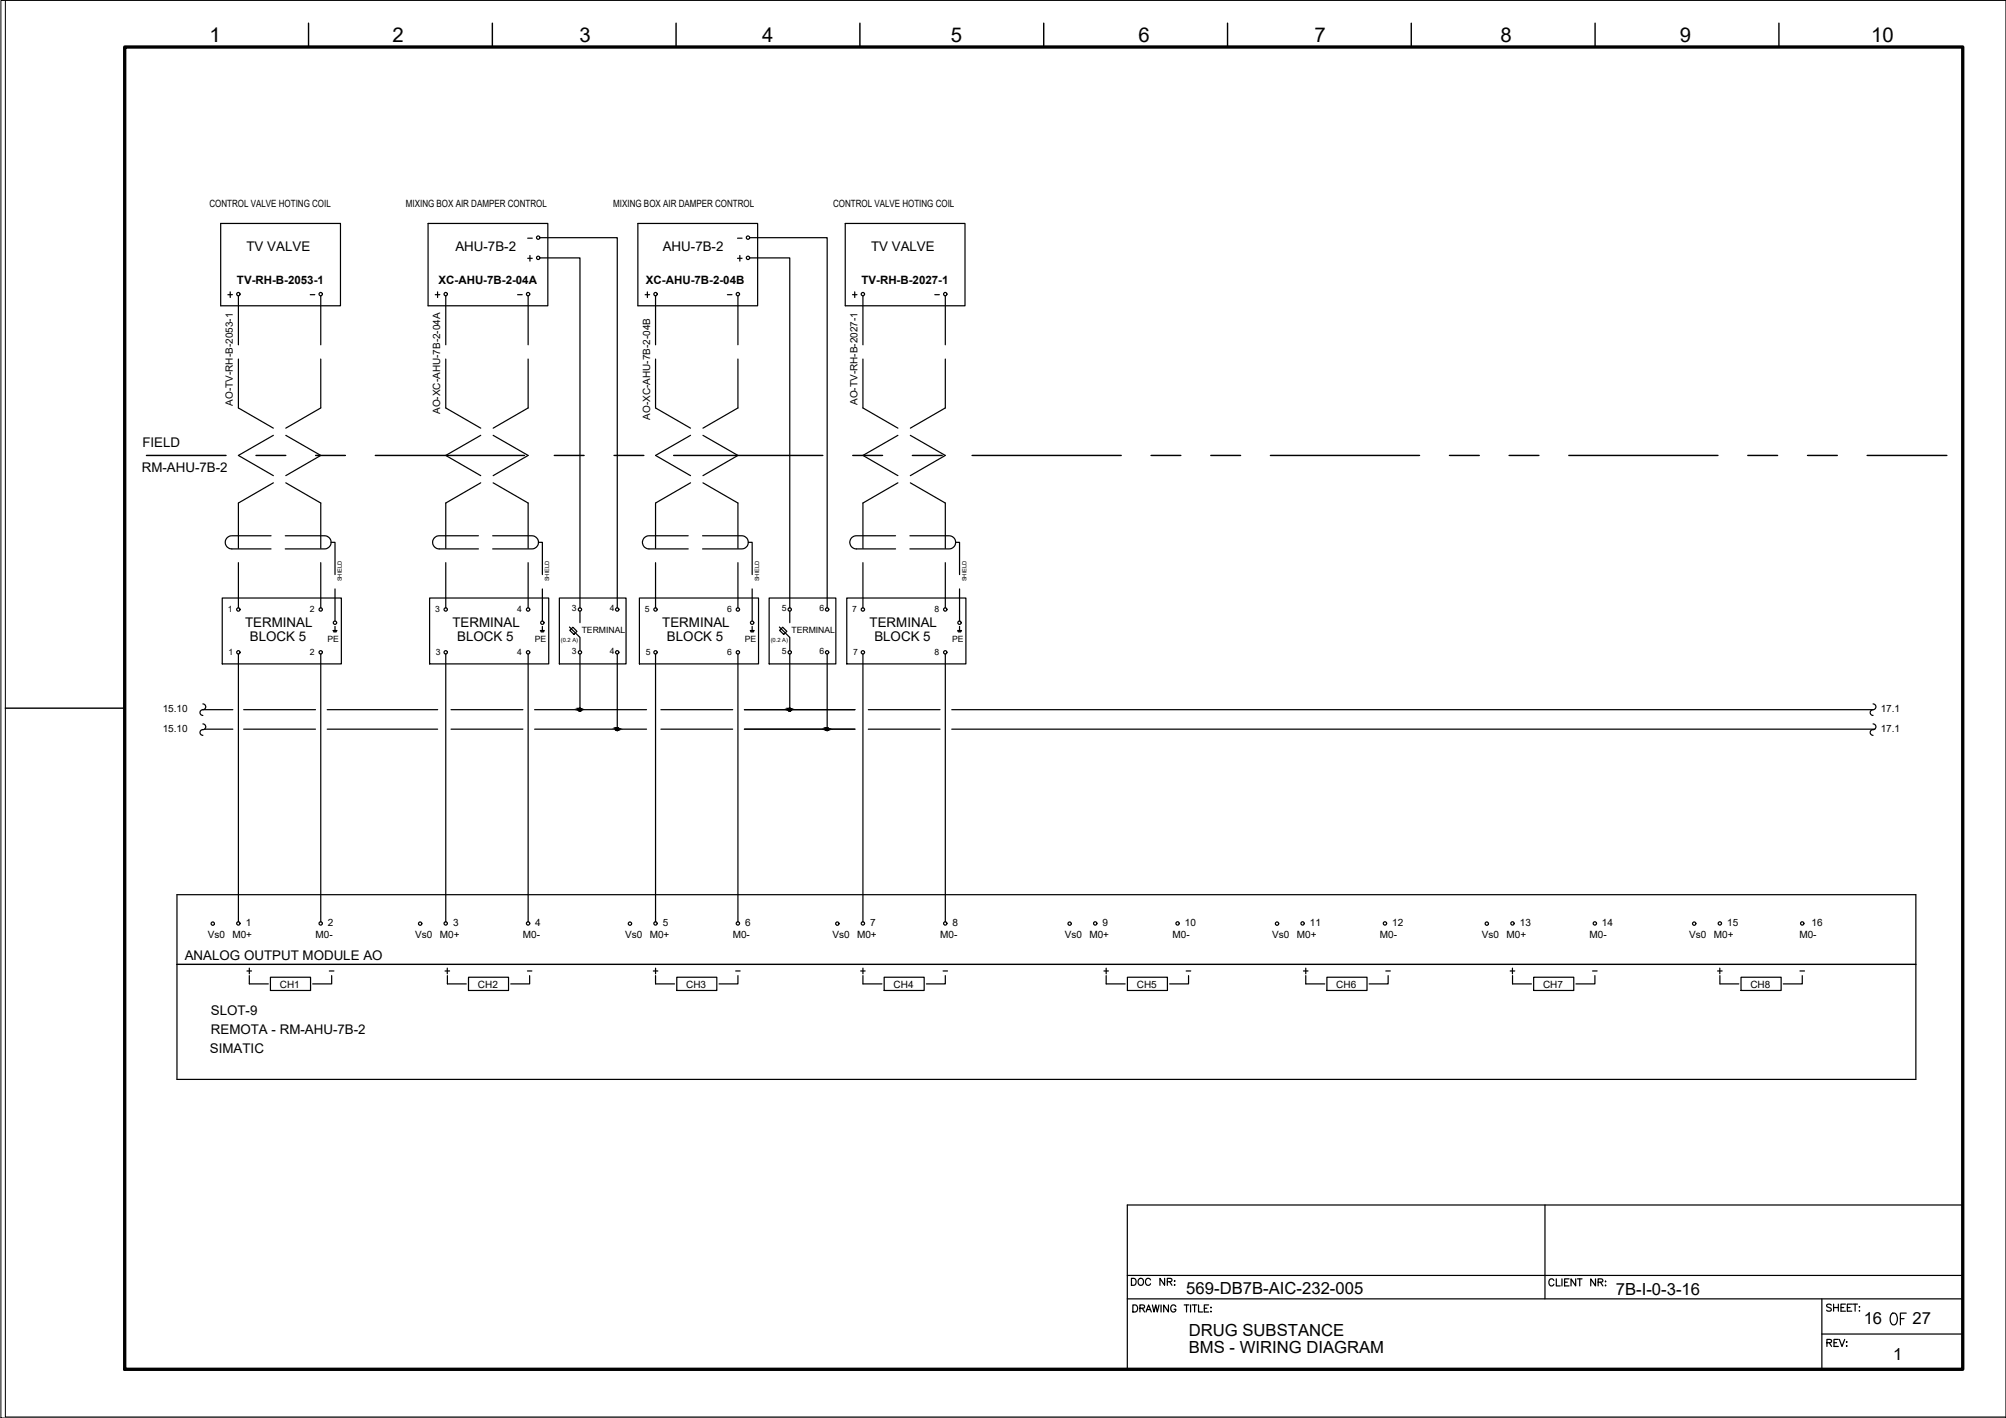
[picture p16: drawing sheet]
<svg xmlns="http://www.w3.org/2000/svg" width="420mm" height="297mm" viewBox="0 0 420 297" stroke-linecap="round" stroke-linejoin="round" font-family="sans-serif">
<defs><g id="words">
<text font-size="5.7" x="395.1" y="278.7">OF</text>
<g font-size="4.4">
<text x="236" y="270.6">DOC NR:</text>
<text x="381.7" y="283.3">REV:</text>
</g>
<g font-size="4.3">
<text x="43.9" y="8.8">1</text>
<text x="82.2" y="8.8">2</text>
<text x="121.4" y="8.8">3</text>
<text x="159.6" y="8.8">4</text>
<text x="199.1" y="8.8">5</text>
<text x="238.4" y="8.8">6</text>
<text x="275.3" y="8.8">7</text>
<text x="314.3" y="8.8">8</text>
<text x="351.9" y="8.8">9</text>
<text x="391.9" y="8.8">10</text>
</g>
<g font-size="3.5">
<text x="248.5" y="271">569-DB7B-AIC-232-005</text>
<text x="338.4" y="271.2">7B-I-0-3-16</text>
<text x="249" y="279.9">DRUG SUBSTANCE</text>
<text x="390.4" y="277.4">16</text>
<text x="400.6" y="277.4">27</text>
<text x="249" y="283.5">BMS - WIRING DIAGRAM</text>
<text x="396.5" y="284.8">1</text>
</g>
<g font-size="2.8">
<text x="51.6" y="52.6">TV VALVE</text>
<text x="95.4" y="52.6">AHU-7B-2</text>
<text x="138.8" y="52.6">AHU-7B-2</text>
<text x="182.4" y="52.6">TV VALVE</text>
<text x="29.8" y="93.7">FIELD</text>
<text x="29.7" y="98.8">RM-AHU-7B-2</text>
<text x="51.3" y="131.4">TERMINAL</text>
<text x="94.8" y="131.4">TERMINAL</text>
<text x="138.7" y="131.4">TERMINAL</text>
<text x="182.1" y="131.4">TERMINAL</text>
<text x="52.3" y="134.3">BLOCK 5</text>
<text x="95.8" y="134.3">BLOCK 5</text>
<text x="139.7" y="134.3">BLOCK 5</text>
<text x="183.1" y="134.3">BLOCK 5</text>
<text x="38.7" y="201.1">ANALOG OUTPUT MODULE AO</text>
<text x="44.2" y="212.5">SLOT-9</text>
<text x="44" y="220.5">SIMATIC</text>
<text x="44.2" y="216.7">REMOTA - RM-AHU-7B-2</text>
</g>
<g font-size="2.6">
<text x="109.7" y="51.2">-</text>
<text x="153.5" y="51.2">-</text>
<text x="64.2" y="62.8">-</text>
<text x="107.6" y="62.8">-</text>
<text x="151.3" y="62.8">-</text>
<text x="194.7" y="62.8">-</text>
<text x="68.1" y="204.6">-</text>
<text x="109.7" y="204.6">-</text>
<text x="153.1" y="204.6">-</text>
<text x="196.5" y="204.6">-</text>
<text x="247.6" y="204.6">-</text>
<text x="289.3" y="204.6">-</text>
<text x="332.7" y="204.6">-</text>
<text x="376.1" y="204.6">-</text>
</g>
<g font-size="2.4">
<text x="49.6" y="59.5">TV-RH-B-2053-1</text>
<text x="91.9" y="59.5">XC-AHU-7B-2-04A</text>
<text x="135.3" y="59.5">XC-AHU-7B-2-04B</text>
<text x="180.4" y="59.5">TV-RH-B-2027-1</text>
</g>
<g font-size="2.1">
<text x="43.9" y="43.4">CONTROL VALVE HOTING COIL</text>
<text x="85" y="43.4">MIXING BOX AIR DAMPER CONTROL</text>
<text x="128.5" y="43.4">MIXING BOX AIR DAMPER CONTROL</text>
<text x="174.5" y="43.4">CONTROL VALVE HOTING COIL</text>
<text x="48.8" y="85" transform="rotate(-90 48.8 85)">AO-TV-RH-B-2053-1</text>
<text x="92.2" y="86.7" transform="rotate(-90 92.2 86.7)">AO-XC-AHU-7B-2-04A</text>
<text x="136.1" y="88" transform="rotate(-90 136.1 88)">AO-XC-AHU-7B-2-04B</text>
<text x="179.6" y="84.8" transform="rotate(-90 179.6 84.8)">AO-TV-RH-B-2027-1</text>
<text x="34.1" y="149.2">15.10</text>
<text x="393.9" y="149.2">17.1</text>
<text x="34.1" y="153.4">15.10</text>
<text x="393.9" y="153.4">17.1</text>
<text x="43.5" y="196.5">Vs0</text>
<text x="48.7" y="196.5">M0+</text>
<text x="51.5" y="193.9">1</text>
<text x="66.1" y="196.5">M0-</text>
<text x="68.7" y="193.9">2</text>
<text x="87" y="196.5">Vs0</text>
<text x="92.1" y="196.5">M0+</text>
<text x="94.9" y="193.9">3</text>
<text x="109.5" y="196.5">M0-</text>
<text x="112.1" y="193.9">4</text>
<text x="130.9" y="196.5">Vs0</text>
<text x="136.1" y="196.5">M0+</text>
<text x="138.8" y="193.9">5</text>
<text x="153.5" y="196.5">M0-</text>
<text x="156.1" y="193.9">6</text>
<text x="174.3" y="196.5">Vs0</text>
<text x="179.5" y="196.5">M0+</text>
<text x="182.3" y="193.9">7</text>
<text x="196.9" y="196.5">M0-</text>
<text x="199.5" y="193.9">8</text>
<text x="223" y="196.5">Vs0</text>
<text x="228.2" y="196.5">M0+</text>
<text x="230.9" y="193.9">9</text>
<text x="245.6" y="196.5">M0-</text>
<text x="248.2" y="193.9">10</text>
<text x="266.4" y="196.5">Vs0</text>
<text x="271.6" y="196.5">M0+</text>
<text x="274.4" y="193.9">11</text>
<text x="289" y="196.5">M0-</text>
<text x="291.6" y="193.9">12</text>
<text x="310.4" y="196.5">Vs0</text>
<text x="315.6" y="196.5">M0+</text>
<text x="318.3" y="193.9">13</text>
<text x="333" y="196.5">M0-</text>
<text x="335.5" y="193.9">14</text>
<text x="353.8" y="196.5">Vs0</text>
<text x="359" y="196.5">M0+</text>
<text x="361.8" y="193.9">15</text>
<text x="376.9" y="196.5">M0-</text>
<text x="379.5" y="193.9">16</text>
<text x="58.6" y="206.9">CH1</text>
<text x="100.1" y="206.9">CH2</text>
<text x="143.7" y="206.9">CH3</text>
<text x="187.2" y="206.9">CH4</text>
<text x="238.1" y="206.9">CH5</text>
<text x="279.9" y="206.9">CH6</text>
<text x="323.2" y="206.9">CH7</text>
<text x="366.6" y="206.9">CH8</text>
</g>
<g font-size="1.8">
<text x="47.7" y="128.2">1</text>
<text x="64.9" y="128.3">2</text>
<text x="91.1" y="128.2">3</text>
<text x="108.3" y="128.3">4</text>
<text x="119.8" y="128">3</text>
<text x="127.7" y="128">4</text>
<text x="135.1" y="128.2">5</text>
<text x="152.3" y="128.3">6</text>
<text x="163.8" y="128">5</text>
<text x="171.7" y="128">6</text>
<text x="178.5" y="128.2">7</text>
<text x="195.7" y="128.3">8</text>
<text x="47.9" y="137.1">1</text>
<text x="64.9" y="137.1">2</text>
<text x="68.6" y="134.4">PE</text>
<text x="91.3" y="137.1">3</text>
<text x="108.3" y="137.1">4</text>
<text x="112" y="134.4">PE</text>
<text x="119.8" y="137">3</text>
<text x="121.8" y="132.6">TERMINAL</text>
<text x="127.7" y="137">4</text>
<text x="135.3" y="137.1">5</text>
<text x="152.3" y="137.1">6</text>
<text x="156" y="134.4">PE</text>
<text x="163.8" y="137">5</text>
<text x="165.8" y="132.6">TERMINAL</text>
<text x="171.7" y="137">6</text>
<text x="178.7" y="137.1">7</text>
<text x="195.7" y="137.1">8</text>
<text x="199.4" y="134.4">PE</text>
</g>
<g font-size="1.2">
<text x="71.6" y="121.8" transform="rotate(-90 71.6 121.8)">SHIELD</text>
<text x="115" y="121.8" transform="rotate(-90 115 121.8)">SHIELD</text>
<text x="159" y="121.8" transform="rotate(-90 159 121.8)">SHIELD</text>
<text x="202.4" y="121.8" transform="rotate(-90 202.4 121.8)">SHIELD</text>
<text x="117.5" y="134.4">(0.2 A)</text>
<text x="161.4" y="134.4">(0.2 A)</text>
</g>
</g></defs>
<!-- layer: G-TTLB-TTLB -->
<path d="M26.1 9.8h385v277h-385z" fill="none" stroke="#000" stroke-width=".7"/>
<!-- layer: G-TTLB-OTLN -->
<path d="M1.1 .1v296.7h419" fill="none" stroke="#000" stroke-width=".21"/>
<!-- layer: G-TTLB-INDX -->
<path d="M64.6 4.9v4.9M103.1 4.9v4.9M141.6 4.9v4.9M180.1 4.9v4.9M218.6 4.9v4.9M257.1 4.9v4.9M295.6 4.9v4.9M334.1 4.9v4.9M372.6 4.9v4.9M1.1 148.3h25" fill="none" stroke="#000" stroke-width=".3"/>
<!-- layer: LGSP IA4$0$LG_PLOT -->
<path d="M323.6 252.4v19.7M236.1 267.2h175M236.1 272.1h175M381.6 279.4h29.5M381.6 272.1v14.7M236.1 286.8h175" fill="none" stroke="#000" stroke-width=".25"/>
<!-- layer: LG_PLOT -->
<g fill="none" stroke="#000" stroke-width=".25">
<path d="M411.1 252.4h-175v34.4M237.3 273.4h.5a.78 .78 0 0 1 .5 .7 .78 .78 0 0 1-.5 .7h-.5zM238.8 274.1l.8-.1 .1-.5-.9-.1v1.4M239.2 274.1l.5 .7M240 274.8l.6-1.4 .6 1.4M240.2 274.3h.7M241.4 273.4l.3 1.4 .4-1.4 .3 1.4 .4-1.4M243.2 273.4v1.4M244.7 273.4v1.4l-1-1.4v1.4M246.3 273.7a.55 .55 0 0 0-.6-.4 .55 .55 0 0 0-.5 .6v.4a.53 .53 0 0 0 .5 .5 .53 .53 0 0 0 .6-.5h-.4M248 273.4h1M248.5 273.4v1.4"/>
<path d="M249.4 273.4v1.4M249.7 273.4h1M250.2 273.4v1.4M251 273.4v1.4h.9M252.2 274.1h.6M253.2 273.4h-1v1.4h1M253.6 273.9h.1zM253.6 274.8h.1zM325.5 268.2a.53 .53 0 0 0-.7-.3 .53 .53 0 0 0-.4 .5v.4a.53 .53 0 0 0 .4 .6 .53 .53 0 0 0 .7-.4M326 267.9v1.5h.8M327.2 267.9v1.5M327.7 268.6h.6"/>
<path d="M328.6 267.9h-.9v1.5h.9M330 267.9v1.5l-.9-1.5v1.5M330.4 267.9h1M330.9 267.9v1.5M334.2 267.9v1.5l-1-1.5v1.5M334.7 268.6l.9-.1 .1-.3-.3-.3h-.7v1.5M335.2 268.6l.5 .8M336.2 268.4h.2zM336.2 269.3h.2zM383.6 273.4a.54 .54 0 0 0-.6-.2 .54 .54 0 0 0-.4 .3l1 .7v.3l-.4 .2-.6-.2M384 273.2v1.5M384 273.9h1"/>
<path d="M385 273.2v1.5M385.6 273.9h.6M386.5 273.2h-.9v1.5h.9M386.9 273.9h.6M387.9 273.2h-1v1.5h1M388 273.2h1M388.6 273.2v1.5M389.5 273.7v.1zM389.5 274.5v.2z"/>
</g>
<!-- layer: I_LIMIT_LINE -->
<g fill="none" stroke="#000" stroke-width=".3">
<path d="M30.7 95.4h16.6M53.6 95.4h6.3M66.1 95.4h6.2M78.6 95.4h31.3M116.1 95.4h6.2M128.6 95.4h6.3M141.1 95.4h31.2M178.6 95.4h6.2M191.1 95.4h6.2M203.6 95.4h31.2M241.1 95.4h6.2M253.6 95.4h6.2"/>
<path d="M266.1 95.4h31.2M303.6 95.4h6.2M316.1 95.4h6.2M328.6 95.4h31.2M366.1 95.4h6.2M378.6 95.4h6.2M391.1 95.4h16.7"/>
</g>
<!-- layer: 0 -->
<g fill="none" stroke="#000" stroke-width=".25">
<path d="M113.1 54h8.4v73.3M113.1 49.8h16.2v77.5M157 54h8.4v73.3M157 49.8h16.2v77.5M121.5 137v11.7M129.3 137v15.7M165.4 137v11.7M173.2 137v15.7M42.5 148.7h6.3M42.8 152.7h6M51 148.7h15.1M51 152.7h15.1"/>
<path d="M68.5 148.7h23.2M68.5 152.7h23.2M94.5 148.7h15M94.5 152.7h15M112 148.7h23.4M112 152.7h23.4M138.4 148.7h15.1M138.4 152.7h15.1M155.9 148.7h23.2M155.9 152.7h23.2M181.9 148.7h15M181.9 152.7h15"/>
<path d="M199.3 148.7h193M199.3 152.7h193.4M401.3 187.4v38.7"/>
<circle cx="121.5" cy="148.6" r=".31"/>
<circle cx="129.3" cy="152.7" r=".31"/>
<circle cx="165.4" cy="148.6" r=".31"/>
<circle cx="173.2" cy="152.7" r=".31"/>
</g>
<!-- layer: I_DATA -->
<g fill="none" stroke="#000" stroke-width=".25">
<path d="M46.2 46.8h25.1v17.3h-25.1zM89.7 46.8h25v17.3h-25zM110.5 54.1h1M111 53.5v1.2M133.6 46.8h25.1v17.3h-25.1zM154.5 54.1h.9M155 53.5v1.2M177 46.8h25.1v17.3h-25.1zM47.7 61.7h1M48.2 61.1v1.2M91.2 61.7h.9M91.7 61.1v1.2"/>
<path d="M135.1 61.7h1M135.6 61.1v1.2M178.6 61.7h.9M179 61.1v1.2M46.5 125.3h25v13.8h-25zM69.7 132.1h.9M69.8 132.2h.7M69.9 132.4h.5M70.2 131.2v.9M90 125.3h24.9v13.8h-24.9zM113.2 132.1h.8M113.3 132.2h.6"/>
<path d="M113.3 132.4h.6M113.6 131.2v.9M117.2 125.3h13.9v13.8h-13.9zM133.9 125.3h25v13.8h-25zM157.1 132.1h.9M157.2 132.2h.7M157.3 132.4h.5M157.5 131.2v.9M161.1 125.3h14v13.8h-14zM177.4 125.3h24.9v13.8h-24.9zM200.6 132.1h.8M200.6 132.2h.7"/>
<path d="M200.7 132.4h.6M201 131.2v.9M401.3 187.4h-364.2v38.7h364.2M37.1 202h364.2M51.7 203.4h1M52.2 204.4v1.7h4M52.2 202.8v1.2M56.6 204.7h8.4v2.8h-8.4zM69.5 204.4v1.7h-4M93.2 203.4h1M93.7 202.8v1.2M93.7 204.4v1.7h4"/>
<path d="M98.1 204.7h8.4v2.8h-8.4zM110.9 204.4v1.7h-3.9M136.8 203.4h1M137.3 204.4v1.7h4M137.3 202.8v1.2M141.8 204.7h8.3v2.8h-8.3zM154.6 204.4v1.7h-4M180.3 203.4h.9M180.7 204.4v1.7h4M180.7 202.8v1.2M185.2 204.7h8.4v2.8h-8.4zM198 204.4v1.7h-4"/>
<path d="M231.2 203.4h1M231.7 202.8v1.2M231.7 204.4v1.7h4M236.1 204.7h8.4v2.8h-8.4zM248.9 204.4v1.7h-3.9M273 203.4h1M273.5 204.4v1.7h4M273.5 202.8v1.2M277.9 204.7h8.4v2.8h-8.4zM290.7 204.4v1.7h-3.9M316.3 203.4h1M316.8 202.8v1.2"/>
<path d="M316.8 204.4v1.7h4M321.2 204.7h8.4v2.8h-8.4zM334.1 204.4v1.7h-4M359.7 203.4h1M360.2 202.8v1.2M360.2 204.4v1.7h4M364.7 204.7h8.4v2.8h-8.4zM377.5 204.4v1.7h-4"/>
<circle cx="112.7" cy="54" r=".35"/>
<circle cx="156.7" cy="54" r=".35"/>
<circle cx="49.9" cy="61.6" r=".35"/>
<circle cx="93.4" cy="61.6" r=".35"/>
<circle cx="137.3" cy="61.6" r=".35"/>
<circle cx="180.7" cy="61.6" r=".35"/>
<circle cx="49.9" cy="127.7" r=".35"/>
<circle cx="49.9" cy="136.6" r=".35"/>
<circle cx="67.2" cy="127.7" r=".35"/>
<circle cx="67.2" cy="136.6" r=".35"/>
<circle cx="70.2" cy="130.4" r=".35"/>
<circle cx="93.4" cy="136.6" r=".35"/>
<circle cx="93.4" cy="127.7" r=".35"/>
<circle cx="110.6" cy="127.7" r=".35"/>
<circle cx="110.6" cy="136.6" r=".35"/>
<circle cx="113.6" cy="130.4" r=".35"/>
<circle cx="121.5" cy="136.6" r=".35"/>
<circle cx="121.5" cy="127.7" r=".35"/>
<circle cx="129.3" cy="127.7" r=".35"/>
<circle cx="129.3" cy="136.6" r=".35"/>
<circle cx="137.3" cy="136.6" r=".35"/>
<circle cx="137.3" cy="127.7" r=".35"/>
<circle cx="154.5" cy="136.6" r=".35"/>
<circle cx="154.5" cy="127.7" r=".35"/>
<circle cx="157.5" cy="130.4" r=".35"/>
<circle cx="165.4" cy="136.6" r=".35"/>
<circle cx="165.4" cy="127.7" r=".35"/>
<circle cx="173.2" cy="136.6" r=".35"/>
<circle cx="173.2" cy="127.7" r=".35"/>
<circle cx="180.7" cy="127.7" r=".35"/>
<circle cx="180.7" cy="136.6" r=".35"/>
<circle cx="198" cy="127.7" r=".35"/>
<circle cx="198" cy="136.6" r=".35"/>
<circle cx="201" cy="130.4" r=".35"/>
<circle cx="44.6" cy="193.5" r=".35"/>
<circle cx="49.9" cy="193.4" r=".35"/>
<circle cx="67.2" cy="193.4" r=".35"/>
<circle cx="88" cy="193.5" r=".35"/>
<circle cx="93.4" cy="193.4" r=".35"/>
<circle cx="110.6" cy="193.4" r=".35"/>
<circle cx="131.9" cy="193.5" r=".35"/>
<circle cx="137.3" cy="193.4" r=".35"/>
<circle cx="154.5" cy="193.4" r=".35"/>
<circle cx="175.4" cy="193.5" r=".35"/>
<circle cx="180.7" cy="193.4" r=".35"/>
<circle cx="198" cy="193.4" r=".35"/>
<circle cx="224" cy="193.5" r=".35"/>
<circle cx="229.4" cy="193.4" r=".35"/>
<circle cx="246.6" cy="193.4" r=".35"/>
<circle cx="267.5" cy="193.5" r=".35"/>
<circle cx="272.8" cy="193.4" r=".35"/>
<circle cx="290.1" cy="193.4" r=".35"/>
<circle cx="311.4" cy="193.5" r=".35"/>
<circle cx="316.8" cy="193.4" r=".35"/>
<circle cx="334" cy="193.4" r=".35"/>
<circle cx="354.8" cy="193.5" r=".35"/>
<circle cx="360.2" cy="193.4" r=".35"/>
<circle cx="377.5" cy="193.4" r=".35"/>
</g>
<!-- layer: I_TABS -->
<g fill="none" stroke="#000" stroke-width=".25">
<path d="M49.9 62v10.2M49.9 75.2v10.3l7.4 4.2M67.2 62v10.2M67.2 75.2v10.3l-7.3 4.2M93.4 62v10.2M93.4 75.2v10.3l7.3 4.2M110.6 62v10.2M110.6 75.2v10.3l-7.3 4.2M137.3 62v10.2M137.3 75.2v10.3l7.3 4.2M154.6 62v10.2M154.6 75.2v10.3l-7.4 4.2"/>
<path d="M180.7 62v10.2M180.7 75.2v10.3l7.4 4.2M198 62v10.2M198 75.2v10.3l-7.3 4.2M57.3 91.2l-7.4 4.2 7.4 4.2M59.9 91.2l7.3 4.2-7.3 4.2M100.7 91.2l-7.3 4.2 7.3 4.2M103.3 91.2l7.3 4.2-7.3 4.2M144.6 91.2l-7.3 4.2 7.3 4.2M147.2 91.2l7.4 4.2-7.4 4.2M188.1 91.2l-7.4 4.2 7.4 4.2M190.7 91.2l7.3 4.2-7.3 4.2"/>
<path d="M49.9 117.9v9.4M56.8 112.2h-8.2a1.38 1.38 0 0 0-1.4 1.4 1.38 1.38 0 0 0 1.4 1.4h8.2M57.3 101.1l-7.4 4.3v9.5M59.8 112.2h8.2a1.38 1.38 0 0 1 1.3 1.4 1.38 1.38 0 0 1-1.3 1.4h-8.2M59.9 101.1l7.3 4.3v9.5M67.2 117.9v9.4M69.3 113.6h.9v6.8M93.4 117.9v9.4M100.2 112.2h-8.2a1.38 1.38 0 0 0-1.4 1.4 1.38 1.38 0 0 0 1.4 1.4h8.2M100.7 101.1l-7.3 4.3v9.5M103.2 112.2h8.2a1.38 1.38 0 0 1 1.4 1.4 1.38 1.38 0 0 1-1.4 1.4h-8.2M103.3 101.1l7.3 4.3v9.5"/>
<path d="M110.6 117.9v9.4M112.8 113.6h.8v6.8M137.3 117.9v9.4M144.1 112.2h-8.2a1.38 1.38 0 0 0-1.3 1.4 1.38 1.38 0 0 0 1.3 1.4h8.2M144.6 101.1l-7.3 4.3v9.5M147.2 112.2h8.2a1.38 1.38 0 0 1 1.3 1.4 1.38 1.38 0 0 1-1.3 1.4h-8.2M147.2 101.1l7.4 4.3v9.5M154.6 117.9v9.4M156.7 113.6h.8v6.8M180.7 117.9v9.4M187.6 112.2h-8.2a1.38 1.38 0 0 0-1.4 1.4 1.38 1.38 0 0 0 1.4 1.4h8.2M188.1 101.1l-7.4 4.3v9.5"/>
<path d="M190.6 112.2h8.2a1.38 1.38 0 0 1 1.4 1.4 1.38 1.38 0 0 1-1.4 1.4h-8.2M190.7 101.1l7.3 4.3v9.5M198 117.9v9.4M200.2 113.6h.8v6.8M49.9 137v56.1M67.2 137v56.1M70.2 123.4v6.7M93.4 137v56.1M110.6 137v56.1M113.6 123.4v6.7M137.3 137v56.1M154.6 137v56.1"/>
<path d="M157.5 123.4v6.7M180.7 137v56.1M198 137v56.1M201 123.4v6.7M42.5 147.5a.64 .64 0 0 1 .6 .7 .64 .64 0 0 1-.8 .5 .6 .6 0 0 0-.4 .7 .6 .6 0 0 0 .6 .5M42.5 151.6a.63 .63 0 0 1 .6 .8 .63 .63 0 0 1-.8 .5 .6 .6 0 0 0-.4 .7 .6 .6 0 0 0 .6 .4M392.3 147.5a.64 .64 0 0 1 .6 .7 .64 .64 0 0 1-.8 .5 .6 .6 0 0 0-.4 .7 .6 .6 0 0 0 .6 .5M392.3 151.6a.63 .63 0 0 1 .6 .8 .63 .63 0 0 1-.8 .5 .6 .6 0 0 0-.4 .7 .6 .6 0 0 0 .6 .4"/>
</g>
<!-- layer: EI-CTRL -->
<path d="M119.3 131.3l2.2 2.2v2.8M119.3 132l.7-.6 .8 .9-.6 .6zM121.5 128v2.4M163.2 131.3l2.2 2.2v2.8M163.3 132l.6-.6 .9 .9-.7 .6zM165.4 128v2.4" fill="none" stroke="#000" stroke-width=".25"/>
<!-- layer: 0 -->
<g fill="#000" stroke="#000" stroke-width=".21">
<path d="M121.3 148.4h.2zM129.2 152.5h.1zM165.3 148.4h.1zM173.1 152.5h.1z"/>
<path d="M121.3 148.4h.2zM121.3 148.4h.2z"/>
<path d="M121.3 148.4h.2zM121.3 148.4h.2z"/>
<path d="M121.3 148.4l.2 .1zM121.3 148.4l.2 .1z"/>
<path d="M121.2 148.5l.3 .1zM121.2 148.5l.3 .1z"/>
<path d="M121.2 148.6h.3zM121.2 148.6h.3z"/>
<path d="M121.2 148.6l.3 .1zM121.2 148.6l.3 .1z"/>
<path d="M121.4 149h.1zM121.4 149h.1z"/>
<path d="M121.5 148.4h.1zM121.5 148.4h.1z"/>
<path d="M121.5 148.4h.1zM121.5 148.4h.1z"/>
<path d="M121.3 148.9h.3zM121.3 148.9l.2 .1z"/>
<path d="M121.5 148.4h.2zM121.5 148.4h.2z"/>
<path d="M121.3 148.9h.3zM121.3 148.9h.3z"/>
<path d="M121.5 148.4l.2 .1zM121.5 148.4l.2 .1z"/>
<path d="M121.2 148.9h.5zM121.2 148.9h.4z"/>
<path d="M121.5 148.5l.3 .1zM121.5 148.5l.3 .1z"/>
<path d="M121.2 148.8h.5zM121.2 148.8l.5 .1z"/>
<path d="M121.5 148.6h.3zM121.5 148.6h.3z"/>
<path d="M121.5 148.6l.3 .1zM121.5 148.6l.3 .1z"/>
<path d="M121.2 148.7l.6 .1zM121.2 148.7l.6 .1z"/>
<path d="M121.2 148.8h.6zM121.2 148.8h.5z"/>
<path d="M121.2 148.7h.6zM121.2 148.7h.6z"/>
<path d="M129.2 152.5h.1zM129.1 152.5h.2z"/>
<path d="M129.1 152.5h.2zM129.1 152.5h.2z"/>
<path d="M129.1 152.5l.2 .1zM129.1 152.5l.2 .1z"/>
<path d="M129 152.6h.3zM129 152.6h.3z"/>
<path d="M129 152.6l.3 .1zM129 152.6l.3 .1z"/>
<path d="M129 152.7h.3zM129 152.7h.3z"/>
<path d="M129.2 153h.2zM129.2 153h.1z"/>
<path d="M129.3 152.5h.1zM129.3 152.5h.1z"/>
<path d="M129.3 152.5h.2zM129.3 152.5h.2z"/>
<path d="M129.2 153h.2zM129.2 153h.2z"/>
<path d="M129.3 152.5h.2zM129.3 152.5h.2z"/>
<path d="M129.1 153h.4zM129.1 153h.3z"/>
<path d="M129.3 152.5l.2 .1zM129.3 152.5l.2 .1z"/>
<path d="M129.1 153h.4zM129.1 153h.4z"/>
<path d="M129.3 152.6h.3zM129.3 152.6h.3z"/>
<path d="M129 152.9h.5zM129 152.9l.5 .1z"/>
<path d="M129.3 152.6l.3 .1zM129.3 152.6l.3 .1z"/>
<path d="M129 152.9h.6zM129 152.9h.5z"/>
<path d="M129.3 152.7h.3zM129.3 152.7h.3z"/>
<path d="M129 152.7l.6 .1zM129 152.7l.6 .1z"/>
<path d="M129 152.8h.6zM129 152.8l.6 .1z"/>
<path d="M165.3 148.4h.1zM165.3 148.4h.1z"/>
<path d="M165.2 148.4h.2zM165.2 148.4h.2z"/>
<path d="M165.2 148.4l.2 .1zM165.2 148.4l.2 .1z"/>
<path d="M165.2 148.5l.2 .1zM165.2 148.5l.2 .1z"/>
<path d="M165.1 148.6h.3zM165.1 148.6h.3z"/>
<path d="M165.1 148.6l.3 .1zM165.1 148.6l.3 .1z"/>
<path d="M165.3 149h.2zM165.3 149h.1z"/>
<path d="M165.4 148.4h.1zM165.4 148.4h.1z"/>
<path d="M165.4 148.4h.2zM165.4 148.4h.2z"/>
<path d="M165.3 148.9h.2zM165.3 148.9l.2 .1z"/>
<path d="M165.4 148.4h.2zM165.4 148.4h.2z"/>
<path d="M165.2 148.9h.4zM165.2 148.9h.3z"/>
<path d="M165.4 148.4l.3 .1zM165.4 148.4l.3 .1z"/>
<path d="M165.2 148.9h.4zM165.2 148.9h.4z"/>
<path d="M165.4 148.5l.3 .1zM165.4 148.5l.3 .1z"/>
<path d="M165.2 148.8h.5zM165.2 148.8l.4 .1z"/>
<path d="M165.4 148.6h.3zM165.4 148.6h.3z"/>
<path d="M165.1 148.8h.6zM165.1 148.8h.6z"/>
<path d="M165.4 148.6l.3 .1zM165.4 148.6l.3 .1z"/>
<path d="M165.1 148.7h.6zM165.1 148.7h.6z"/>
<path d="M165.1 148.7h.6zM165.1 148.7l.6 .1z"/>
<path d="M173.1 152.5h.1zM173.1 152.5h.1z"/>
<path d="M173.1 152.5h.1zM173 152.5h.2z"/>
<path d="M173 152.5l.2 .1zM173 152.5l.2 .1z"/>
<path d="M173 152.6h.2zM173 152.6h.2z"/>
<path d="M173 152.6l.2 .1zM173 152.6l.2 .1z"/>
<path d="M173 152.7h.2zM173 152.7h.2z"/>
<path d="M173.2 153h.1zM173.2 153h.1z"/>
<path d="M173.2 152.5h.2zM173.2 152.5h.2z"/>
<path d="M173.2 152.5h.2zM173.2 152.5h.2z"/>
<path d="M173.1 153h.3zM173.1 153h.2z"/>
<path d="M173.2 152.5h.2zM173.2 152.5h.2z"/>
<path d="M173.1 153h.3zM173.1 153h.3z"/>
<path d="M173.2 152.5l.3 .1zM173.2 152.5l.3 .1z"/>
<path d="M173 153h.5zM173 153h.4z"/>
<path d="M173.2 152.6h.3zM173.2 152.6h.3z"/>
<path d="M173 152.9h.5zM173 152.9l.5 .1z"/>
<path d="M173.2 152.6l.3 .1zM173.2 152.6l.3 .1z"/>
<path d="M173.2 152.7h.3zM173.2 152.7h.3z"/>
<path d="M173 152.8l.5 .1zM173 152.8l.5 .1z"/>
<path d="M173 152.9h.5zM173 152.9h.5z"/>
<path d="M172.9 152.7h.6zM172.9 152.7l.6 .1z"/>
</g>
<path d="M.2 .1h419.9v296.9h-419.9z" fill="none" stroke="#000" stroke-width=".21"/>
<use href="#words"/>
</svg>
